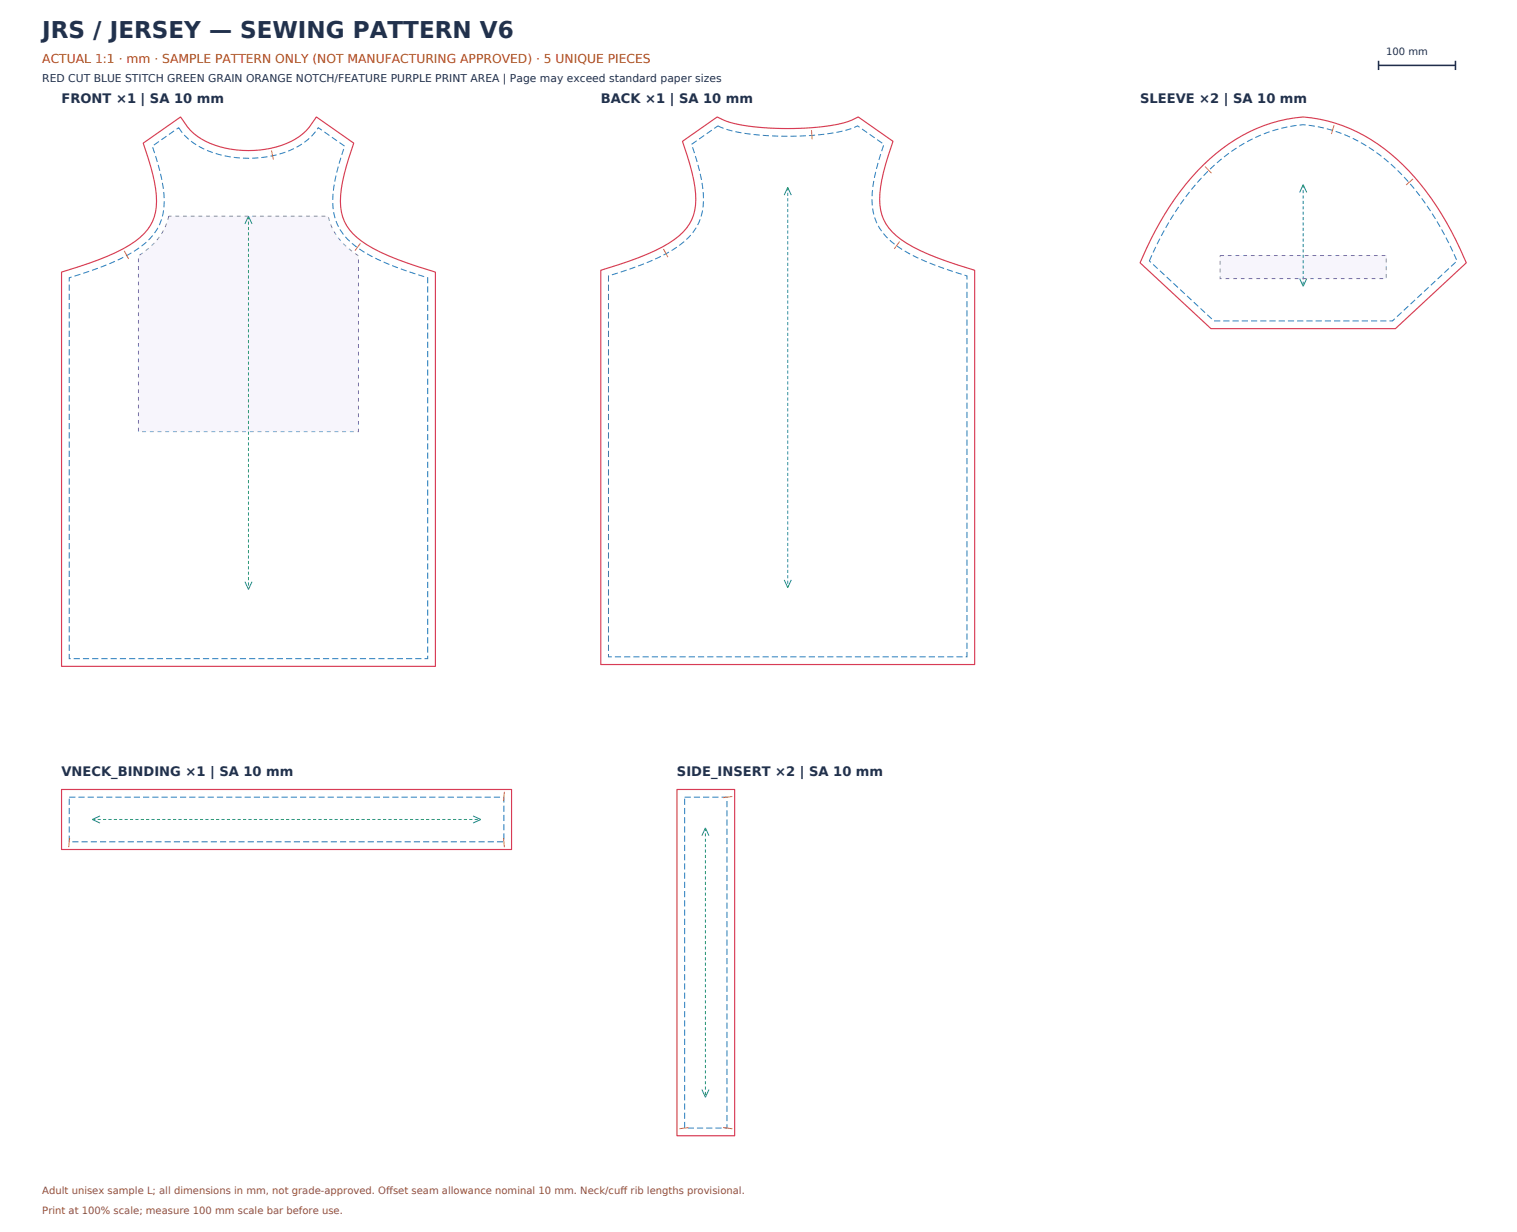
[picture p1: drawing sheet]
<svg xmlns="http://www.w3.org/2000/svg" width="1972mm" height="1601mm" viewBox="0 0 1972 1601" stroke-linecap="round" stroke-linejoin="round" font-family="sans-serif">
<defs><g id="words">
<text font-size="30" fill="#21314c" x="55" y="49">JRS / JERSEY — SEWING PATTERN V6</text>
<g font-size="17" fill="#21314c">
<text x="80" y="134">FRONT ×1 | SA 10 mm</text>
<text x="781" y="134">BACK ×1 | SA 10 mm</text>
<text x="1482" y="134">SLEEVE ×2 | SA 10 mm</text>
<text x="80" y="1008">VNECK_BINDING ×1 | SA 10 mm</text>
<text x="880" y="1008">SIDE_INSERT ×2 | SA 10 mm</text>
</g>
<text font-size="16" fill="#af4d12" x="55" y="82">ACTUAL 1:1 · mm · SAMPLE PATTERN ONLY (NOT MANUFACTURING APPROVED) · 5 UNIQUE PIECES</text>
<text font-size="14" fill="#21314c" x="55" y="107">RED CUT BLUE STITCH GREEN GRAIN ORANGE NOTCH/FEATURE PURPLE PRINT AREA | Page may exceed standard paper sizes</text>
<text font-size="13" fill="#202d4a" x="1802" y="72">100 mm</text>
<g font-size="13" fill="#8f5036">
<text x="55" y="1551">Adult unisex sample L; all dimensions in mm, not grade-approved. Offset seam allowance nominal 10 mm. Neck/cuff rib lengths provisional.</text>
<text x="55" y="1577">Print at 100% scale; measure 100 mm scale bar before use.</text>
</g>
</g></defs>
<path d="M186 186l49-34a85 85 0 0 0 66 42 127 127 0 0 0 88-17 75 75 0 0 0 22-25l49 34-6 19a148 148 0 0 0-10 71 65 65 0 0 0 34 43 354 354 0 0 0 88 35v512h-486v-512l22-7a236 236 0 0 0 80-38 59 59 0 0 0 21-55l-4-27zM887 184l45-32a158 158 0 0 0 69 14 322 322 0 0 0 102-8l13-6 45 32-6 19a148 148 0 0 0-10 70 65 65 0 0 0 34 43 354 354 0 0 0 88 35v513h-486v-513l22-7a236 236 0 0 0 80-38 59 59 0 0 0 21-55l-4-27zM1564 214a208 208 0 0 1 130-62 215 215 0 0 1 145 79 407 407 0 0 1 67 111l-92 85h-240l-92-85a384 384 0 0 1 82-128zM80 1026h585v78h-585zM880 1026h75v450h-75z" fill="none" stroke="#d83b55" stroke-width="1.5" stroke-linecap="butt"/>
<path d="M198 190l34-24a93 93 0 0 0 67 38 137 137 0 0 0 96-19 68 68 0 0 0 19-19l34 24a201 201 0 0 0-15 80 69 69 0 0 0 31 52 316 316 0 0 0 92 39v495h-466v-495a316 316 0 0 0 92-39 70 70 0 0 0 31-69 262 262 0 0 0-15-63zM899 188l34-24a199 199 0 0 0 75 13 312 312 0 0 0 99-10l8-3 34 24a201 201 0 0 0-15 79 69 69 0 0 0 31 52 317 317 0 0 0 92 40v495h-466v-495a317 317 0 0 0 92-40 70 70 0 0 0 31-68 262 262 0 0 0-15-63zM1571 221a198 198 0 0 1 123-59 205 205 0 0 1 138 75 388 388 0 0 1 62 102l-84 78h-232l-84-78a367 367 0 0 1 77-118zM90 1036h565v58h-565zM890 1036h55v430h-55z" fill="none" stroke="#267bbd" stroke-width="1.3" stroke-dasharray="8 4" stroke-linecap="butt"/>
<path d="M1024 244v520M1694 240v132M323 281v485M120 1065h505M917 1076v350" fill="none" stroke="#2e9b74" stroke-width="1.3" stroke-dasharray="4 3" stroke-linecap="butt"/>
<g fill="#000" stroke="#2e9b74" stroke-width="1.3" stroke-linecap="butt">
<path d="M1024 244l5 10zM1024 244l-5 10zM1694 240l5 10zM1694 240l-5 10zM323 281l5 10zM323 281l-5 10zM1689 362l5 10zM1699 362l-5 10zM318 756l5 10zM328 756l-5 10zM1019 754l5 10zM1029 754l-5 10z"/>
<path d="M120 1065l10-5zM120 1065l10 5zM615 1070l10-5zM615 1060l10 5zM917 1076l5 10zM917 1076l-5 10zM912 1416l5 10zM922 1416l-5 10z"/>
</g>
<g fill="#000" stroke="#e1942e" stroke-width="1.3" stroke-linecap="butt">
<path d="M1734 163l-3 11zM1055 169l1 12zM353 196l2 11zM1566 216l9 9zM1828 240l9-7zM161 326l6 11zM469 316l-7 10zM862 324l6 10zM1170 314l-7 9zM940 1037l12-2zM656 1029l-2 12zM91 1089l-2 12z"/>
<path d="M654 1089l2 12zM883 1467l12-2zM940 1465l12 2z"/>
</g>
<path d="M1792 79v12M1892 79v12M1792 85h100" fill="none" stroke="#202d4a" stroke-width="2" stroke-linecap="butt"/>
<path d="M219 281h208a81 81 0 0 0 39 51v229h-286v-229a81 81 0 0 0 39-51zM1586 332h216v30h-216z" fill="none" stroke="#8d6ad6" stroke-width="1.3" stroke-dasharray="5 5" stroke-linecap="butt"/>
<use href="#words"/>
</svg>
